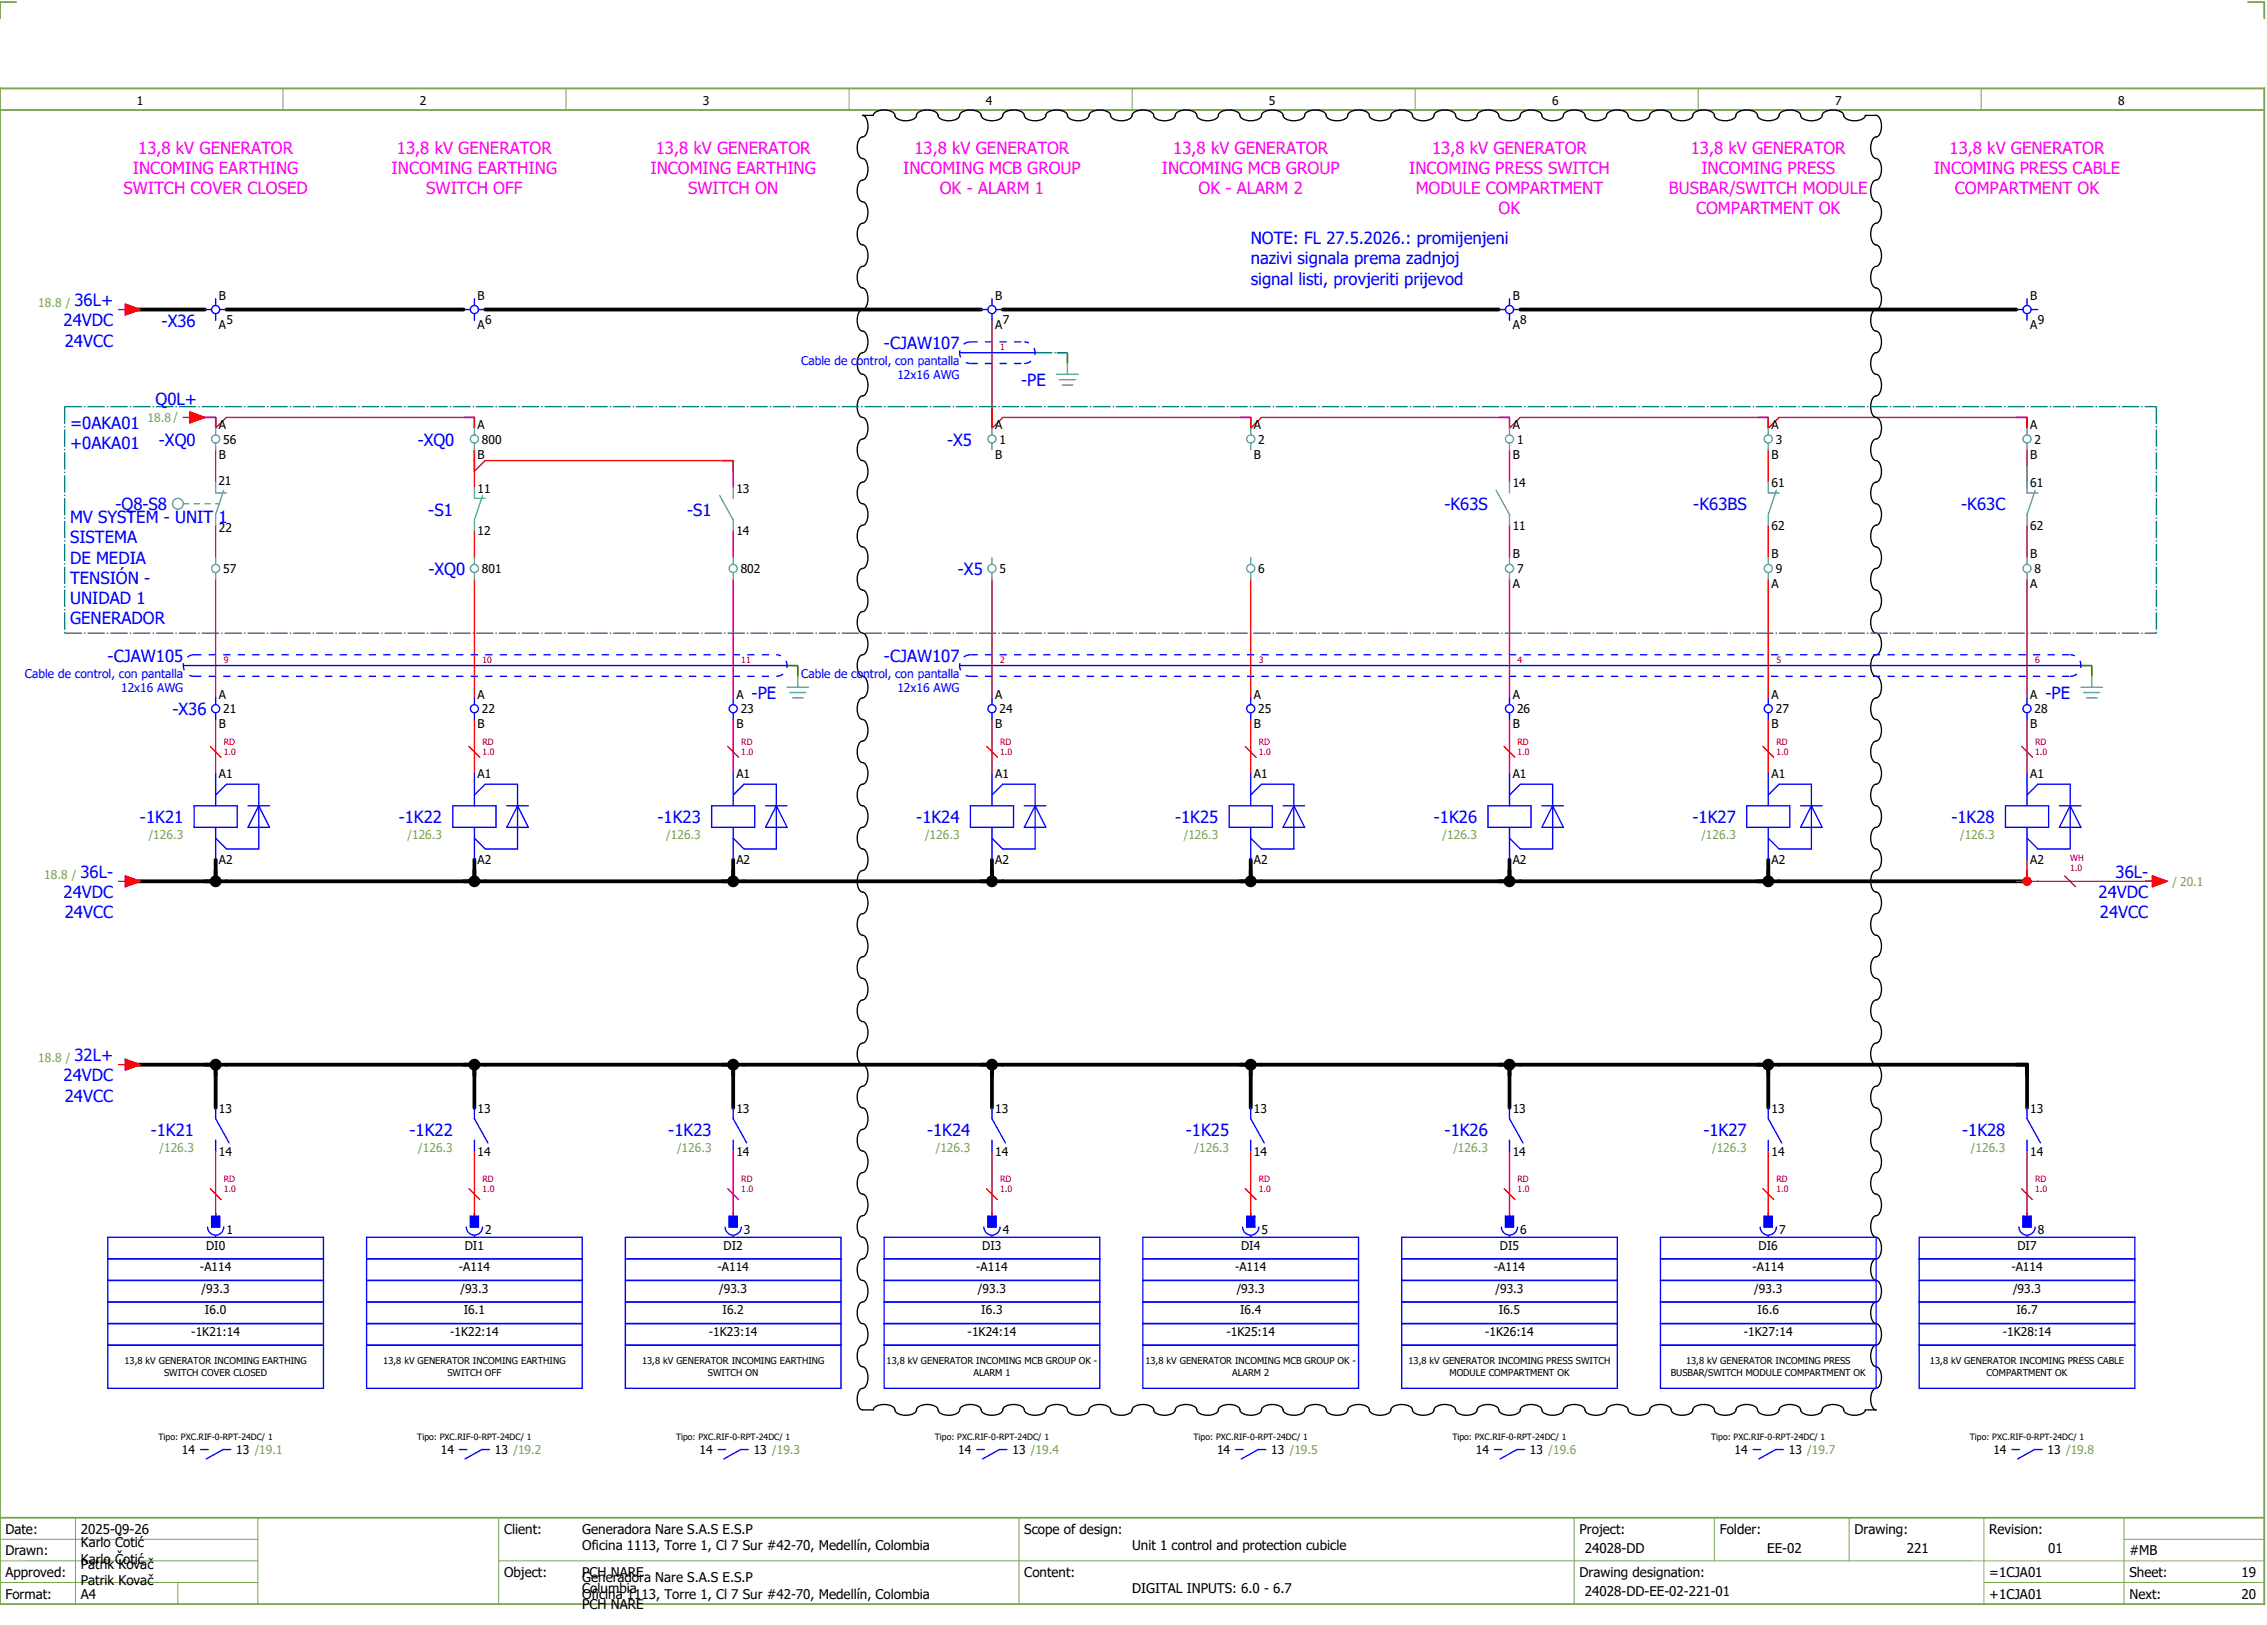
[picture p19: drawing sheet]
<svg xmlns="http://www.w3.org/2000/svg" width="421mm" height="301mm" viewBox="0 0 421 301" stroke-linecap="round" stroke-linejoin="round" font-family="sans-serif">
<defs><g id="words">
<g font-size="3.1" fill="#f0f">
<text x="25.6" y="28.5">13,8 kV GENERATOR</text>
<text x="73.6" y="28.5">13,8 kV GENERATOR</text>
<text x="121.6" y="28.5">13,8 kV GENERATOR</text>
<text x="169.6" y="28.5">13,8 kV GENERATOR</text>
<text x="217.6" y="28.5">13,8 kV GENERATOR</text>
<text x="265.6" y="28.5">13,8 kV GENERATOR</text>
<text x="313.6" y="28.5">13,8 kV GENERATOR</text>
<text x="361.6" y="28.5">13,8 kV GENERATOR</text>
<text x="24.6" y="32.3">INCOMING EARTHING</text>
<text x="72.6" y="32.3">INCOMING EARTHING</text>
<text x="120.6" y="32.3">INCOMING EARTHING</text>
<text x="167.5" y="32.3">INCOMING MCB GROUP</text>
<text x="215.5" y="32.3">INCOMING MCB GROUP</text>
<text x="261.4" y="32.3">INCOMING PRESS SWITCH</text>
<text x="315.6" y="32.3">INCOMING PRESS</text>
<text x="358.7" y="32.3">INCOMING PRESS CABLE</text>
<text x="22.9" y="36">SWITCH COVER CLOSED</text>
<text x="79.1" y="36">SWITCH OFF</text>
<text x="127.6" y="36">SWITCH ON</text>
<text x="174.3" y="36">OK - ALARM 1</text>
<text x="222.3" y="36">OK - ALARM 2</text>
<text x="262.6" y="36">MODULE COMPARTMENT</text>
<text x="278" y="39.8">OK</text>
<text x="309.6" y="36">BUSBAR/SWITCH MODULE</text>
<text x="314.6" y="39.8">COMPARTMENT OK</text>
<text x="362.6" y="36">COMPARTMENT OK</text>
</g>
<g font-size="3.1" fill="#00f">
<text x="232" y="45.3">NOTE: FL 27.5.2026.: promijenjeni</text>
<text x="232" y="49">nazivi signala prema zadnjoj</text>
<text x="232" y="52.8">signal listi, provjeriti prijevod</text>
<text x="13.8" y="56.8">36L+</text>
<text x="11.8" y="60.5">24VDC</text>
<text x="12" y="64.3">24VCC</text>
<text x="30" y="60.7">-X36</text>
<text x="164" y="64.8">-CJAW107</text>
<text x="189.4" y="71.6">-PE</text>
<text x="28.9" y="75.1">Q0L+</text>
<text x="13" y="79.5">=0AKA01</text>
<text x="13" y="83.3">+0AKA01</text>
<text x="29.5" y="82.6">-XQ0</text>
<text x="77.5" y="82.6">-XQ0</text>
<text x="175.7" y="82.6">-X5</text>
<text x="21.4" y="94.6">-Q8-S8</text>
<text x="79.4" y="95.6">-S1</text>
<text x="127.4" y="95.6">-S1</text>
<text x="267.9" y="94.6">-K63S</text>
<text x="314.1" y="94.6">-K63BS</text>
<text x="363.8" y="94.6">-K63C</text>
<text x="13" y="97">MV SYSTEM - UNIT 1</text>
<text x="13" y="100.8">SISTEMA</text>
<text x="13" y="104.5">DE MEDIA</text>
<text x="79.5" y="106.6">-XQ0</text>
<text x="177.7" y="106.6">-X5</text>
<text x="13" y="108.3">TENSIÓN -</text>
<text x="13" y="112">UNIDAD 1</text>
<text x="13" y="115.8">GENERADOR</text>
<text x="20" y="122.8">-CJAW105</text>
<text x="164" y="122.8">-CJAW107</text>
<text x="139.4" y="129.6">-PE</text>
<text x="379.4" y="129.6">-PE</text>
<text x="32" y="132.6">-X36</text>
<text x="26" y="152.6">-1K21</text>
<text x="74" y="152.6">-1K22</text>
<text x="122" y="152.6">-1K23</text>
<text x="170" y="152.6">-1K24</text>
<text x="218" y="152.6">-1K25</text>
<text x="266" y="152.6">-1K26</text>
<text x="314" y="152.6">-1K27</text>
<text x="362" y="152.6">-1K28</text>
<text x="11.8" y="166.5">24VDC</text>
<text x="14.9" y="162.8">36L-</text>
<text x="389.3" y="166.5">24VDC</text>
<text x="392.4" y="162.8">36L-</text>
<text x="12" y="170.3">24VCC</text>
<text x="389.5" y="170.3">24VCC</text>
<text x="13.8" y="196.8">32L+</text>
<text x="11.8" y="200.5">24VDC</text>
<text x="12" y="204.3">24VCC</text>
<text x="28" y="210.6">-1K21</text>
<text x="76" y="210.6">-1K22</text>
<text x="124" y="210.6">-1K23</text>
<text x="172" y="210.6">-1K24</text>
<text x="220" y="210.6">-1K25</text>
<text x="268" y="210.6">-1K26</text>
<text x="316" y="210.6">-1K27</text>
<text x="364" y="210.6">-1K28</text>
</g>
<g font-size="2.5">
<text x="1" y="284.4">Date:</text>
<text x="15" y="286.9">Karlo Čotić</text>
<text x="15" y="284.4">2025-09-26</text>
<text x="93.5" y="284.4">Client:</text>
<text x="108" y="284.4">Generadora Nare S.A.S E.S.P</text>
<text x="108" y="287.4">Oficina 1113, Torre 1, Cl 7 Sur #42-70, Medellín, Colombia</text>
<text x="190" y="284.4">Scope of design:</text>
<text x="210" y="287.4">Unit 1 control and protection cubicle</text>
<text x="293" y="284.4">Project:</text>
<text x="294" y="287.9">24028-DD</text>
<text x="319" y="284.4">Folder:</text>
<text x="327.8" y="287.9">EE-02</text>
<text x="344" y="284.4">Drawing:</text>
<text x="353.7" y="287.9">221</text>
<text x="369" y="284.4">Revision:</text>
<text x="379.9" y="287.9">01</text>
<text x="1" y="288.4">Drawn:</text>
<text x="1" y="292.4">Approved:</text>
<text x="15" y="289.9">Karlo Čotić</text>
<text x="15" y="290.9">Patrik Kovač</text>
<text x="15" y="293.9">Patrik Kovač</text>
<text x="93.5" y="292.4">Object:</text>
<text x="108" y="293.4">Generadora Nare S.A.S E.S.P</text>
<text x="108" y="292.4">PCH NARE</text>
<text x="190" y="292.4">Content:</text>
<text x="293" y="292.4">Drawing designation:</text>
<text x="369" y="292.4">=1CJA01</text>
<text x="395" y="292.4">Sheet:</text>
<text x="395" y="288.4">#MB</text>
<text x="415.8" y="292.4">19</text>
<text x="1" y="296.4">Format:</text>
<text x="15" y="296.4">A4</text>
<text x="108" y="296.4">Oficina 1113, Torre 1, Cl 7 Sur #42-70, Medellín, Colombia</text>
<text x="108" y="295.4">Columbia</text>
<text x="108" y="298.4">PCH NARE</text>
<text x="210" y="295.4">DIGITAL INPUTS: 6.0 - 6.7</text>
<text x="294" y="295.9">24028-DD-EE-02-221-01</text>
<text x="369" y="296.4">+1CJA01</text>
<text x="395" y="296.4">Next:</text>
<text x="415.8" y="296.4">20</text>
</g>
<g font-size="2.2">
<text x="25.4" y="19.4">1</text>
<text x="77.9" y="19.4">2</text>
<text x="130.4" y="19.4">3</text>
<text x="182.9" y="19.4">4</text>
<text x="235.4" y="19.4">5</text>
<text x="287.9" y="19.4">6</text>
<text x="340.4" y="19.4">7</text>
<text x="392.9" y="19.4">8</text>
<text x="40.6" y="55.5">B</text>
<text x="88.6" y="55.5">B</text>
<text x="184.6" y="55.5">B</text>
<text x="280.6" y="55.5">B</text>
<text x="376.6" y="55.5">B</text>
<text x="40.6" y="61">A</text>
<text x="42" y="60">5</text>
<text x="88.6" y="61">A</text>
<text x="90" y="60">6</text>
<text x="184.6" y="61">A</text>
<text x="186" y="60">7</text>
<text x="280.6" y="61">A</text>
<text x="282" y="60">8</text>
<text x="376.6" y="61">A</text>
<text x="378" y="60">9</text>
<text x="40.6" y="79.5">A</text>
<text x="41.4" y="82.3">56</text>
<text x="88.6" y="79.5">A</text>
<text x="89.4" y="82.3">800</text>
<text x="184.6" y="79.5">A</text>
<text x="185.4" y="82.3">1</text>
<text x="232.6" y="79.5">A</text>
<text x="233.4" y="82.3">2</text>
<text x="280.6" y="79.5">A</text>
<text x="281.4" y="82.3">1</text>
<text x="328.6" y="79.5">A</text>
<text x="329.4" y="82.3">3</text>
<text x="376.6" y="79.5">A</text>
<text x="377.4" y="82.3">2</text>
<text x="40.5" y="89.9">21</text>
<text x="40.6" y="85">B</text>
<text x="88.6" y="85">B</text>
<text x="184.6" y="85">B</text>
<text x="232.6" y="85">B</text>
<text x="280.6" y="85">B</text>
<text x="328.6" y="85">B</text>
<text x="376.6" y="85">B</text>
<text x="88.6" y="91.3">11</text>
<text x="136.6" y="91.3">13</text>
<text x="280.6" y="90.3">14</text>
<text x="328.6" y="90.3">61</text>
<text x="376.6" y="90.3">61</text>
<text x="40.6" y="98.6">22</text>
<text x="88.6" y="99.2">12</text>
<text x="136.6" y="99.2">14</text>
<text x="280.6" y="98.2">11</text>
<text x="328.6" y="98.2">62</text>
<text x="376.6" y="98.2">62</text>
<text x="41.4" y="106.3">57</text>
<text x="89.4" y="106.3">801</text>
<text x="137.4" y="106.3">802</text>
<text x="185.4" y="106.3">5</text>
<text x="233.4" y="106.3">6</text>
<text x="280.6" y="103.5">B</text>
<text x="281.4" y="106.3">7</text>
<text x="328.6" y="103.5">B</text>
<text x="329.4" y="106.3">9</text>
<text x="376.6" y="103.5">B</text>
<text x="377.4" y="106.3">8</text>
<text x="280.6" y="109">A</text>
<text x="328.6" y="109">A</text>
<text x="376.6" y="109">A</text>
<text x="40.6" y="129.5">A</text>
<text x="88.6" y="129.5">A</text>
<text x="136.6" y="129.5">A</text>
<text x="184.6" y="129.5">A</text>
<text x="232.6" y="129.5">A</text>
<text x="280.6" y="129.5">A</text>
<text x="328.6" y="129.5">A</text>
<text x="376.6" y="129.5">A</text>
<text x="40.6" y="135">B</text>
<text x="41.4" y="132.3">21</text>
<text x="88.6" y="135">B</text>
<text x="89.4" y="132.3">22</text>
<text x="136.6" y="135">B</text>
<text x="137.4" y="132.3">23</text>
<text x="184.6" y="135">B</text>
<text x="185.4" y="132.3">24</text>
<text x="232.6" y="135">B</text>
<text x="233.4" y="132.3">25</text>
<text x="280.6" y="135">B</text>
<text x="281.4" y="132.3">26</text>
<text x="328.6" y="135">B</text>
<text x="329.4" y="132.3">27</text>
<text x="376.6" y="135">B</text>
<text x="377.4" y="132.3">28</text>
<text x="40.6" y="144.3">A1</text>
<text x="88.6" y="144.3">A1</text>
<text x="136.6" y="144.3">A1</text>
<text x="184.6" y="144.3">A1</text>
<text x="232.6" y="144.3">A1</text>
<text x="280.6" y="144.3">A1</text>
<text x="328.6" y="144.3">A1</text>
<text x="376.6" y="144.3">A1</text>
<text x="40.6" y="160.2">A2</text>
<text x="88.6" y="160.2">A2</text>
<text x="136.6" y="160.2">A2</text>
<text x="184.6" y="160.2">A2</text>
<text x="232.6" y="160.2">A2</text>
<text x="280.6" y="160.2">A2</text>
<text x="328.6" y="160.2">A2</text>
<text x="376.6" y="160.2">A2</text>
<text x="40.6" y="206.3">13</text>
<text x="88.6" y="206.3">13</text>
<text x="136.6" y="206.3">13</text>
<text x="184.6" y="206.3">13</text>
<text x="232.6" y="206.3">13</text>
<text x="280.6" y="206.3">13</text>
<text x="328.6" y="206.3">13</text>
<text x="376.6" y="206.3">13</text>
<text x="40.6" y="214.2">14</text>
<text x="88.6" y="214.2">14</text>
<text x="136.6" y="214.2">14</text>
<text x="184.6" y="214.2">14</text>
<text x="232.6" y="214.2">14</text>
<text x="280.6" y="214.2">14</text>
<text x="328.6" y="214.2">14</text>
<text x="376.6" y="214.2">14</text>
<text x="38.2" y="231.8">DI0</text>
<text x="42" y="228.7">1</text>
<text x="86.2" y="231.8">DI1</text>
<text x="90" y="228.7">2</text>
<text x="134.2" y="231.8">DI2</text>
<text x="138" y="228.7">3</text>
<text x="182.2" y="231.8">DI3</text>
<text x="186" y="228.7">4</text>
<text x="230.2" y="231.8">DI4</text>
<text x="234" y="228.7">5</text>
<text x="278.2" y="231.8">DI5</text>
<text x="282" y="228.7">6</text>
<text x="326.2" y="231.8">DI6</text>
<text x="330" y="228.7">7</text>
<text x="374.2" y="231.8">DI7</text>
<text x="378" y="228.7">8</text>
<text x="37.1" y="235.6">-A114</text>
<text x="37.4" y="239.6">/93.3</text>
<text x="85.1" y="235.6">-A114</text>
<text x="85.4" y="239.6">/93.3</text>
<text x="133.1" y="235.6">-A114</text>
<text x="133.4" y="239.6">/93.3</text>
<text x="181.1" y="235.6">-A114</text>
<text x="181.4" y="239.6">/93.3</text>
<text x="229.1" y="235.6">-A114</text>
<text x="229.4" y="239.6">/93.3</text>
<text x="277.1" y="235.6">-A114</text>
<text x="277.4" y="239.6">/93.3</text>
<text x="325.1" y="235.6">-A114</text>
<text x="325.4" y="239.6">/93.3</text>
<text x="373.1" y="235.6">-A114</text>
<text x="373.4" y="239.6">/93.3</text>
<text x="38" y="243.6">I6.0</text>
<text x="86" y="243.6">I6.1</text>
<text x="134" y="243.6">I6.2</text>
<text x="182" y="243.6">I6.3</text>
<text x="230" y="243.6">I6.4</text>
<text x="278" y="243.6">I6.5</text>
<text x="326" y="243.6">I6.6</text>
<text x="374" y="243.6">I6.7</text>
<text x="35.5" y="247.6">-1K21:14</text>
<text x="83.5" y="247.6">-1K22:14</text>
<text x="131.5" y="247.6">-1K23:14</text>
<text x="179.5" y="247.6">-1K24:14</text>
<text x="227.5" y="247.6">-1K25:14</text>
<text x="275.5" y="247.6">-1K26:14</text>
<text x="323.5" y="247.6">-1K27:14</text>
<text x="371.5" y="247.6">-1K28:14</text>
<text x="33.8" y="269.6">14</text>
<text x="43.8" y="269.6">13 /19.1</text>
<text x="81.8" y="269.6">14</text>
<text x="91.8" y="269.6">13 /19.2</text>
<text x="129.8" y="269.6">14</text>
<text x="139.8" y="269.6">13 /19.3</text>
<text x="177.8" y="269.6">14</text>
<text x="187.8" y="269.6">13 /19.4</text>
<text x="225.8" y="269.6">14</text>
<text x="235.8" y="269.6">13 /19.5</text>
<text x="273.8" y="269.6">14</text>
<text x="283.8" y="269.6">13 /19.6</text>
<text x="321.8" y="269.6">14</text>
<text x="331.8" y="269.6">13 /19.7</text>
<text x="369.8" y="269.6">14</text>
<text x="379.8" y="269.6">13 /19.8</text>
</g>
<g font-size="2.2" fill="#7ca552">
<text x="7.1" y="56.9">18.8 /</text>
<text x="27.4" y="78.2">18.8 /</text>
<text x="27.6" y="155.5">/126.3</text>
<text x="75.6" y="155.5">/126.3</text>
<text x="123.6" y="155.5">/126.3</text>
<text x="171.6" y="155.5">/126.3</text>
<text x="219.6" y="155.5">/126.3</text>
<text x="267.6" y="155.5">/126.3</text>
<text x="315.6" y="155.5">/126.3</text>
<text x="363.6" y="155.5">/126.3</text>
<text x="8.2" y="162.9">18.8 /</text>
<text x="403" y="164.3">/ 20.1</text>
<text x="7.1" y="196.9">18.8 /</text>
<text x="29.6" y="213.5">/126.3</text>
<text x="77.6" y="213.5">/126.3</text>
<text x="125.6" y="213.5">/126.3</text>
<text x="173.6" y="213.5">/126.3</text>
<text x="221.6" y="213.5">/126.3</text>
<text x="269.6" y="213.5">/126.3</text>
<text x="317.6" y="213.5">/126.3</text>
<text x="365.6" y="213.5">/126.3</text>
</g>
<g font-size="2.2" fill="#00f">
<text x="148.6" y="67.6">Cable de control, con pantalla</text>
<text x="166.5" y="70.3">12x16 AWG</text>
<text x="4.6" y="125.6">Cable de control, con pantalla</text>
<text x="148.6" y="125.6">Cable de control, con pantalla</text>
<text x="22.5" y="128.3">12x16 AWG</text>
<text x="166.5" y="128.3">12x16 AWG</text>
</g>
<g font-size="1.7">
<text x="23.1" y="252.9">13,8 kV GENERATOR INCOMING EARTHING</text>
<text x="30.4" y="255">SWITCH COVER CLOSED</text>
<text x="71.1" y="252.9">13,8 kV GENERATOR INCOMING EARTHING</text>
<text x="83" y="255">SWITCH OFF</text>
<text x="119.1" y="252.9">13,8 kV GENERATOR INCOMING EARTHING</text>
<text x="131.3" y="255">SWITCH ON</text>
<text x="164.5" y="252.9">13,8 kV GENERATOR INCOMING MCB GROUP OK -</text>
<text x="180.6" y="255">ALARM 1</text>
<text x="212.5" y="252.9">13,8 kV GENERATOR INCOMING MCB GROUP OK -</text>
<text x="228.6" y="255">ALARM 2</text>
<text x="261.3" y="252.9">13,8 kV GENERATOR INCOMING PRESS SWITCH</text>
<text x="268.9" y="255">MODULE COMPARTMENT OK</text>
<text x="309.9" y="255">BUSBAR/SWITCH MODULE COMPARTMENT OK</text>
<text x="312.7" y="252.9">13,8 kV GENERATOR INCOMING PRESS</text>
<text x="358" y="252.9">13,8 kV GENERATOR INCOMING PRESS CABLE</text>
<text x="368.5" y="255">COMPARTMENT OK</text>
</g>
<g font-size="1.6" fill="#f00">
<text x="185.5" y="64.9">1</text>
<text x="41.5" y="122.9">9</text>
<text x="89.5" y="122.9">10</text>
<text x="137.5" y="122.9">11</text>
<text x="185.5" y="122.9">2</text>
<text x="233.5" y="122.9">3</text>
<text x="281.5" y="122.9">4</text>
<text x="329.5" y="122.9">5</text>
<text x="377.5" y="122.9">6</text>
<text x="41.5" y="140">1.0</text>
<text x="41.5" y="138.1">RD</text>
<text x="89.5" y="140">1.0</text>
<text x="89.5" y="138.1">RD</text>
<text x="137.5" y="140">1.0</text>
<text x="137.5" y="138.1">RD</text>
<text x="185.5" y="140">1.0</text>
<text x="185.5" y="138.1">RD</text>
<text x="233.5" y="140">1.0</text>
<text x="233.5" y="138.1">RD</text>
<text x="281.5" y="140">1.0</text>
<text x="281.5" y="138.1">RD</text>
<text x="329.5" y="140">1.0</text>
<text x="329.5" y="138.1">RD</text>
<text x="377.5" y="140">1.0</text>
<text x="377.5" y="138.1">RD</text>
<text x="384" y="161.6">1.0</text>
<text x="384" y="159.6">WH</text>
<text x="41.5" y="221.1">1.0</text>
<text x="41.5" y="219.1">RD</text>
<text x="89.5" y="221.1">1.0</text>
<text x="89.5" y="219.1">RD</text>
<text x="137.5" y="221.1">1.0</text>
<text x="137.5" y="219.1">RD</text>
<text x="185.5" y="221.1">1.0</text>
<text x="185.5" y="219.1">RD</text>
<text x="233.5" y="221.1">1.0</text>
<text x="233.5" y="219.1">RD</text>
<text x="281.5" y="221.1">1.0</text>
<text x="281.5" y="219.1">RD</text>
<text x="329.5" y="221.1">1.0</text>
<text x="329.5" y="219.1">RD</text>
<text x="377.5" y="221.1">1.0</text>
<text x="377.5" y="219.1">RD</text>
</g>
<g font-size="1.6">
<text x="29.4" y="267.1">Tipo: PXC.RIF-0-RPT-24DC/ 1</text>
<text x="77.4" y="267.1">Tipo: PXC.RIF-0-RPT-24DC/ 1</text>
<text x="125.4" y="267.1">Tipo: PXC.RIF-0-RPT-24DC/ 1</text>
<text x="173.4" y="267.1">Tipo: PXC.RIF-0-RPT-24DC/ 1</text>
<text x="221.4" y="267.1">Tipo: PXC.RIF-0-RPT-24DC/ 1</text>
<text x="269.4" y="267.1">Tipo: PXC.RIF-0-RPT-24DC/ 1</text>
<text x="317.4" y="267.1">Tipo: PXC.RIF-0-RPT-24DC/ 1</text>
<text x="365.4" y="267.1">Tipo: PXC.RIF-0-RPT-24DC/ 1</text>
</g>
</g></defs>
<path d="M0 16.4h420v281h-420zM3 .4h-3v3M417 .4h3v3M0 20.4h420M0 281.4h420" fill="none" stroke="#7ca552" stroke-width=".35"/>
<g fill="none" stroke="#7ca552" stroke-width=".19">
<path d="M52.5 16.4v4M105 16.4v4M157.5 16.4v4M210 16.4v4M262.5 16.4v4M315 16.4v4M367.5 16.4v4M0 285.4h47.8M0 293.4h47.8M14 281.4v16M33 293.4v4M47.8 281.4v16"/>
<path d="M47.8 289.4h-47.8M92.5 281.4v16M92.5 289.4h327.5M189 281.4v16M292 281.4v15.8M318 281.4v8M343 281.4v8M368 281.4v15.8M368 293.4h52M394 285.4h26M394 281.4v15.8"/>
</g>
<g fill="none" stroke="#000" stroke-width=".7">
<path d="M24 57.4h14M42 57.4h44M90 57.4h92M186 57.4h92M282 57.4h92M40 159.4v4M88 159.4v4M136 159.4v4M184 159.4v4M232 159.4v4M280 159.4v4M328 159.4v4"/>
<path d="M24 163.4h352M24 197.4h352v8M40 197.4v8M88 197.4v8M136 197.4v8M184 197.4v8M232 197.4v8M280 197.4v8M328 197.4v8"/>
</g>
<g fill="none" stroke="#f00" stroke-width=".25">
<path d="M184 59.4v20M36 77.4h4v2M42 77.4h46v2M186 77.4h46v2M234 77.4h46v2M282 77.4h46v2M330 77.4h46v2M40 83.4v6M40 97.4v6M88 83.4v7M88 98.4v5M90 85.4h46v5"/>
<path d="M136 98.4v5M280 83.4v6M280 97.4v6M328 83.4v6M328 97.4v6M376 83.4v6M376 97.4v6M40 107.4v22M88 107.4v22M136 107.4v22M184 107.4v22M232 107.4v22"/>
<path d="M280 107.4v22M328 107.4v22M376 107.4v22M40 133.4v10M88 133.4v10M136 133.4v10M184 133.4v10M232 133.4v10M280 133.4v10M328 133.4v10M376 133.4v10M376 159.4v4"/>
<path d="M374 163.4h26M40 213.4v12M88 213.4v12M136 213.4v12M184 213.4v12M232 213.4v12M280 213.4v12M328 213.4v12M376 213.4v12"/>
</g>
<path d="M192 65.4h6M198 65.4v2M146 123.4h2M148 123.4v2M386 123.4h2M388 123.4v2" fill="none" stroke="#00be00" stroke-width=".25" stroke-dasharray="3.2 .4 .3 .4" stroke-linecap="butt"/>
<g fill="#000">
<circle cx="40" cy="163.4" r="1.1"/>
<circle cx="88" cy="163.4" r="1.1"/>
<circle cx="136" cy="163.4" r="1.1"/>
<circle cx="184" cy="163.4" r="1.1"/>
<circle cx="232" cy="163.4" r="1.1"/>
<circle cx="280" cy="163.4" r="1.1"/>
<circle cx="328" cy="163.4" r="1.1"/>
<circle cx="40" cy="197.4" r="1.1"/>
<circle cx="88" cy="197.4" r="1.1"/>
<circle cx="136" cy="197.4" r="1.1"/>
<circle cx="184" cy="197.4" r="1.1"/>
<circle cx="232" cy="197.4" r="1.1"/>
<circle cx="280" cy="197.4" r="1.1"/>
<circle cx="328" cy="197.4" r="1.1"/>
</g>
<circle cx="376" cy="163.4" r=".88" fill="#f00"/>
<g fill="none" stroke="#f00" stroke-width=".25">
<path d="M22 57.4h1.2M23.2 56.4l2.8 1-2.8 1zM34 77.4h1.3M35.3 76.4l2.7 1-2.7 1zM38 77.4h2v2l2-2M86 77.4h2v2M184 75.4v4l2-2M230 77.4h2v2l2-2M278 77.4h2v2l2-2M326 77.4h2v2l2-2M374 77.4h2v2M88 83.4v4l2-2"/>
<path d="M134 85.4h2v2M39 138.4l2 2M87 138.4l2 2M135 138.4l2 2M183 138.4l2 2M231 138.4l2 2M279 138.4l2 2M327 138.4l2 2M375 138.4l2 2M22 163.4h1.2M23.2 162.4l2.8 1-2.8 1zM383 162.4l2 2"/>
<path d="M398 163.4h1.2M399.2 162.4l2.8 1-2.8 1zM22 197.4h1.2M23.2 196.4l2.8 1-2.8 1zM39 220.4l2 2M40 224.9v.5M87 220.4l2 2M88 224.9v.5M135 220.4l2 2M136 224.9v.5M183 220.4l2 2M184 224.9v.5"/>
<path d="M231 220.4l2 2M232 224.9v.5M279 220.4l2 2M280 224.9v.5M327 220.4l2 2M328 224.9v.5M375 220.4l2 2M376 224.9v.5"/>
</g>
<g fill="none" stroke="#52a5a5" stroke-width=".25">
<path d="M40 79.4v1.2M88 79.4v1.2M184 79.4v1.2M196 69.4h4M196.5 70.4h3M197 71.4h2M198 67.4v2M232 79.4v1.2M280 79.4v1.2M328 79.4v1.2M376 79.4v1.2M34 93.4h1"/>
<path d="M36 93.4h1M38 93.4h1M40 82.1v1.3M40 89.4v2h2M40 93.4h.6M41.5 90.9l-1.5 4.5v2M88 82.1v1.3M88 90.4v2h2M89.5 91.9l-1.5 4.5v2M133.5 91.9l2.5 4.5v2M136 90.4v2M184 82.1v1.3"/>
<path d="M232 82.1v1.3M277.5 90.9l2.5 4.5v2M280 82.1v1.3M280 89.4v2M328 89.4v2h2M328 82.1v1.3M329.5 90.9l-1.5 4.5v2M376 86.4v4M376 89.4v2h2M376 82.1v1.3M377.5 90.9l-1.5 4.5v2M40 103.4v1.2"/>
<path d="M40 106.1v1.3M88 103.4v1.2M88 106.1v1.3M136 103.4v1.2M136 106.1v1.3M184 103.4v1.2M184 106.1v1.3M232 103.4v1.2M232 106.1v1.3M280 103.4v1.2M280 106.1v1.3M328 103.4v1.2"/>
<path d="M328 106.1v1.3M376 103.4v1.2M376 106.1v1.3M146 127.4h4M146.5 128.4h3M147 129.4h2M148 125.4v2M386 127.4h4M386.5 128.4h3M387 129.4h2M388 125.4v2"/>
<circle cx="33" cy="93.4" r="1"/>
<circle cx="40" cy="81.4" r=".75"/>
<circle cx="88" cy="81.4" r=".75"/>
<circle cx="184" cy="81.4" r=".75"/>
<circle cx="232" cy="81.4" r=".75"/>
<circle cx="280" cy="81.4" r=".75"/>
<circle cx="328" cy="81.4" r=".75"/>
<circle cx="376" cy="81.4" r=".75"/>
<circle cx="40" cy="105.4" r=".75"/>
<circle cx="88" cy="105.4" r=".75"/>
<circle cx="136" cy="105.4" r=".75"/>
<circle cx="184" cy="105.4" r=".75"/>
<circle cx="232" cy="105.4" r=".75"/>
<circle cx="280" cy="105.4" r=".75"/>
<circle cx="328" cy="105.4" r=".75"/>
<circle cx="376" cy="105.4" r=".75"/>
</g>
<path d="M160 21.4h2l.1-.3a2.98 2.98 0 0 1 3.8 0 1.36 1.36 0 0 0 1.5 1.2 2.92 2.92 0 0 0 2.5-.6 1.36 1.36 0 0 1 1.5-1.3 2.92 2.92 0 0 1 2.5 .7 1.36 1.36 0 0 0 1.5 1.2 2.92 2.92 0 0 0 2.5-.6 1.36 1.36 0 0 1 1.5-1.3 2.92 2.92 0 0 1 2.5 .7 1.36 1.36 0 0 0 1.5 1.2 2.92 2.92 0 0 0 2.5-.6 1.36 1.36 0 0 1 1.5-1.3 2.92 2.92 0 0 1 2.5 .7 1.36 1.36 0 0 0 1.5 1.2 2.92 2.92 0 0 0 2.5-.6 1.36 1.36 0 0 1 1.5-1.3 2.92 2.92 0 0 1 2.5 .7 1.36 1.36 0 0 0 1.5 1.2 2.92 2.92 0 0 0 2.5-.6 1.36 1.36 0 0 1 1.5-1.3 2.92 2.92 0 0 1 2.5 .7 1.36 1.36 0 0 0 1.5 1.2 2.92 2.92 0 0 0 2.5-.6 1.36 1.36 0 0 1 1.5-1.3 2.92 2.92 0 0 1 2.5 .7 1.36 1.36 0 0 0 1.5 1.2 2.92 2.92 0 0 0 2.5-.6 1.36 1.36 0 0 1 1.5-1.3 2.92 2.92 0 0 1 2.5 .7 1.36 1.36 0 0 0 1.5 1.2 2.92 2.92 0 0 0 2.5-.6 1.36 1.36 0 0 1 1.5-1.3 2.92 2.92 0 0 1 2.5 .7 1.36 1.36 0 0 0 1.5 1.2 2.92 2.92 0 0 0 2.5-.6 1.36 1.36 0 0 1 1.5-1.3 2.92 2.92 0 0 1 2.5 .7 1.36 1.36 0 0 0 1.5 1.2 2.92 2.92 0 0 0 2.5-.6 1.36 1.36 0 0 1 1.5-1.3 2.92 2.92 0 0 1 2.5 .7 1.36 1.36 0 0 0 1.5 1.2 2.92 2.92 0 0 0 2.5-.6 1.36 1.36 0 0 1 1.5-1.3 2.92 2.92 0 0 1 2.5 .7 1.36 1.36 0 0 0 1.5 1.2 2.92 2.92 0 0 0 2.5-.6 1.36 1.36 0 0 1 1.5-1.3 2.92 2.92 0 0 1 2.5 .7 1.36 1.36 0 0 0 1.5 1.2 2.92 2.92 0 0 0 2.5-.6 1.36 1.36 0 0 1 1.5-1.3 2.92 2.92 0 0 1 2.5 .7 1.36 1.36 0 0 0 1.5 1.2 2.92 2.92 0 0 0 2.5-.6 1.36 1.36 0 0 1 1.5-1.3 2.92 2.92 0 0 1 2.5 .7 1.36 1.36 0 0 0 1.5 1.2 2.92 2.92 0 0 0 2.5-.6 1.36 1.36 0 0 1 1.5-1.3 2.92 2.92 0 0 1 2.5 .7 1.36 1.36 0 0 0 1.5 1.2 2.92 2.92 0 0 0 2.5-.6 1.36 1.36 0 0 1 1.5-1.3 2.92 2.92 0 0 1 2.5 .7 1.36 1.36 0 0 0 1.5 1.2 2.92 2.92 0 0 0 2.5-.6 1.36 1.36 0 0 1 1.5-1.3 2.92 2.92 0 0 1 2.5 .7 1.36 1.36 0 0 0 1.5 1.2 2.92 2.92 0 0 0 2.5-.6 1.36 1.36 0 0 1 1.5-1.3 2.92 2.92 0 0 1 2.5 .7 1.36 1.36 0 0 0 1.5 1.2 2.92 2.92 0 0 0 2.5-.6 1.36 1.36 0 0 1 1.5-1.3 2.92 2.92 0 0 1 2.5 .7 1.36 1.36 0 0 0 1.5 1.2 2.92 2.92 0 0 0 2.5-.6 1.36 1.36 0 0 1 1.5-1.3 2.92 2.92 0 0 1 2.5 .7 1.36 1.36 0 0 0 1.5 1.2 2.92 2.92 0 0 0 2.5-.6 1.36 1.36 0 0 1 1.5-1.3 2.92 2.92 0 0 1 2.5 .7 1.36 1.36 0 0 0 1.5 1.2 2.92 2.92 0 0 0 2.5-.6 1.36 1.36 0 0 1 1.5-1.3 2.92 2.92 0 0 1 2.5 .7 1.36 1.36 0 0 0 1.5 1.2 2.92 2.92 0 0 0 2.5-.6l.1-.3h2a1.39 1.39 0 0 1 .9 1.4 2.92 2.92 0 0 1-.6 2.5 1.36 1.36 0 0 0-1.2 1.5 2.92 2.92 0 0 0 .6 2.5 1.36 1.36 0 0 1 1.2 1.5 2.92 2.92 0 0 1-.6 2.5 1.36 1.36 0 0 0-1.2 1.5 2.92 2.92 0 0 0 .6 2.5 1.36 1.36 0 0 1 1.2 1.5 2.92 2.92 0 0 1-.6 2.5 1.36 1.36 0 0 0-1.2 1.5 2.92 2.92 0 0 0 .6 2.5 1.36 1.36 0 0 1 1.2 1.5 2.92 2.92 0 0 1-.6 2.5 1.36 1.36 0 0 0-1.2 1.5 2.92 2.92 0 0 0 .6 2.5 1.36 1.36 0 0 1 1.2 1.5 2.92 2.92 0 0 1-.6 2.5 1.36 1.36 0 0 0-1.2 1.5 2.92 2.92 0 0 0 .6 2.5 1.36 1.36 0 0 1 1.2 1.5 2.92 2.92 0 0 1-.6 2.5 1.36 1.36 0 0 0-1.2 1.5 2.92 2.92 0 0 0 .6 2.5 1.36 1.36 0 0 1 1.2 1.5 2.92 2.92 0 0 1-.6 2.5 1.36 1.36 0 0 0-1.2 1.5 2.92 2.92 0 0 0 .6 2.5 1.36 1.36 0 0 1 1.2 1.5 2.92 2.92 0 0 1-.6 2.5 1.36 1.36 0 0 0-1.2 1.5 2.92 2.92 0 0 0 .6 2.5 1.36 1.36 0 0 1 1.2 1.5 2.92 2.92 0 0 1-.6 2.5 1.36 1.36 0 0 0-1.2 1.5 2.92 2.92 0 0 0 .6 2.5 1.36 1.36 0 0 1 1.2 1.5 2.92 2.92 0 0 1-.6 2.5 1.36 1.36 0 0 0-1.2 1.5 2.92 2.92 0 0 0 .6 2.5 1.36 1.36 0 0 1 1.2 1.5 2.92 2.92 0 0 1-.6 2.5 1.36 1.36 0 0 0-1.2 1.5 2.92 2.92 0 0 0 .6 2.5 1.36 1.36 0 0 1 1.2 1.5 2.92 2.92 0 0 1-.6 2.5 1.36 1.36 0 0 0-1.2 1.5 2.92 2.92 0 0 0 .6 2.5 1.36 1.36 0 0 1 1.2 1.5 2.92 2.92 0 0 1-.6 2.5 1.36 1.36 0 0 0-1.2 1.5 2.92 2.92 0 0 0 .6 2.5 1.36 1.36 0 0 1 1.2 1.5 2.92 2.92 0 0 1-.6 2.5 1.36 1.36 0 0 0-1.2 1.5 2.92 2.92 0 0 0 .6 2.5 1.36 1.36 0 0 1 1.2 1.5 2.92 2.92 0 0 1-.6 2.5 1.36 1.36 0 0 0-1.2 1.5 2.92 2.92 0 0 0 .6 2.5 1.36 1.36 0 0 1 1.2 1.5 2.92 2.92 0 0 1-.6 2.5 1.36 1.36 0 0 0-1.2 1.5 2.92 2.92 0 0 0 .6 2.5 1.36 1.36 0 0 1 1.2 1.5 2.92 2.92 0 0 1-.6 2.5 1.36 1.36 0 0 0-1.2 1.5 2.92 2.92 0 0 0 .6 2.5 1.36 1.36 0 0 1 1.2 1.5 2.92 2.92 0 0 1-.6 2.5 1.36 1.36 0 0 0-1.2 1.5 2.92 2.92 0 0 0 .6 2.5 1.36 1.36 0 0 1 1.2 1.5 2.92 2.92 0 0 1-.6 2.5 1.36 1.36 0 0 0-1.2 1.5 2.92 2.92 0 0 0 .6 2.5 1.36 1.36 0 0 1 1.2 1.5 2.92 2.92 0 0 1-.6 2.5 1.36 1.36 0 0 0-1.2 1.5 2.92 2.92 0 0 0 .6 2.5 1.36 1.36 0 0 1 1.2 1.5 2.92 2.92 0 0 1-.6 2.5 1.36 1.36 0 0 0-1.2 1.5 2.92 2.92 0 0 0 .6 2.5 1.36 1.36 0 0 1 1.2 1.5 2.92 2.92 0 0 1-.6 2.5 1.36 1.36 0 0 0-1.2 1.5 2.92 2.92 0 0 0 .6 2.5 1.36 1.36 0 0 1 1.2 1.5 2.92 2.92 0 0 1-.6 2.5 1.36 1.36 0 0 0-1.2 1.5 2.92 2.92 0 0 0 .6 2.5 1.36 1.36 0 0 1 1.2 1.5 2.92 2.92 0 0 1-.6 2.5 1.36 1.36 0 0 0-1.2 1.5 2.92 2.92 0 0 0 .6 2.5 1.36 1.36 0 0 1 1.2 1.5 2.92 2.92 0 0 1-.6 2.5 1.36 1.36 0 0 0-1.2 1.5 2.92 2.92 0 0 0 .6 2.5 1.36 1.36 0 0 1 1.2 1.5 2.92 2.92 0 0 1-.6 2.5 1.36 1.36 0 0 0-1.2 1.5 2.92 2.92 0 0 0 .6 2.5 1.36 1.36 0 0 1 1.2 1.5 2.92 2.92 0 0 1-.6 2.5 1.36 1.36 0 0 0-1.2 1.5 2.92 2.92 0 0 0 .6 2.5 1.36 1.36 0 0 1 1.2 1.5 2.92 2.92 0 0 1-.6 2.5 1.36 1.36 0 0 0-1.2 1.5 2.92 2.92 0 0 0 .6 2.5 1.36 1.36 0 0 1 1.2 1.5 2.92 2.92 0 0 1-.6 2.5 1.36 1.36 0 0 0-1.2 1.5 2.92 2.92 0 0 0 .6 2.5 1.36 1.36 0 0 1 1.2 1.5 2.92 2.92 0 0 1-.6 2.5 1.36 1.36 0 0 0-1.2 1.5 2.92 2.92 0 0 0 .6 2.5l.3 .1h-2a1.39 1.39 0 0 1-1.4 .9 2.92 2.92 0 0 1-2.5-.6 1.36 1.36 0 0 0-1.5-1.3 2.92 2.92 0 0 0-2.5 .7 1.36 1.36 0 0 1-1.5 1.2 2.92 2.92 0 0 1-2.5-.6 1.36 1.36 0 0 0-1.5-1.3 2.92 2.92 0 0 0-2.5 .7 1.36 1.36 0 0 1-1.5 1.2 2.92 2.92 0 0 1-2.5-.6 1.36 1.36 0 0 0-1.5-1.3 2.92 2.92 0 0 0-2.5 .7 1.36 1.36 0 0 1-1.5 1.2 2.92 2.92 0 0 1-2.5-.6 1.36 1.36 0 0 0-1.5-1.3 2.92 2.92 0 0 0-2.5 .7 1.36 1.36 0 0 1-1.5 1.2 2.92 2.92 0 0 1-2.5-.6 1.36 1.36 0 0 0-1.5-1.3 2.92 2.92 0 0 0-2.5 .7 1.36 1.36 0 0 1-1.5 1.2 2.92 2.92 0 0 1-2.5-.6 1.36 1.36 0 0 0-1.5-1.3 2.92 2.92 0 0 0-2.5 .7 1.36 1.36 0 0 1-1.5 1.2 2.92 2.92 0 0 1-2.5-.6 1.36 1.36 0 0 0-1.5-1.3 2.92 2.92 0 0 0-2.5 .7 1.36 1.36 0 0 1-1.5 1.2 2.92 2.92 0 0 1-2.5-.6 1.36 1.36 0 0 0-1.5-1.3 2.92 2.92 0 0 0-2.5 .7 1.36 1.36 0 0 1-1.5 1.2 2.92 2.92 0 0 1-2.5-.6 1.36 1.36 0 0 0-1.5-1.3 2.92 2.92 0 0 0-2.5 .7 1.36 1.36 0 0 1-1.5 1.2 2.92 2.92 0 0 1-2.5-.6 1.36 1.36 0 0 0-1.5-1.3 2.92 2.92 0 0 0-2.5 .7 1.36 1.36 0 0 1-1.5 1.2 2.92 2.92 0 0 1-2.5-.6 1.36 1.36 0 0 0-1.5-1.3 2.92 2.92 0 0 0-2.5 .7 1.36 1.36 0 0 1-1.5 1.2 2.92 2.92 0 0 1-2.5-.6 1.36 1.36 0 0 0-1.5-1.3 2.92 2.92 0 0 0-2.5 .7 1.36 1.36 0 0 1-1.5 1.2 2.92 2.92 0 0 1-2.5-.6 1.36 1.36 0 0 0-1.5-1.3 2.92 2.92 0 0 0-2.5 .7 1.36 1.36 0 0 1-1.5 1.2 2.92 2.92 0 0 1-2.5-.6 1.36 1.36 0 0 0-1.5-1.3 2.92 2.92 0 0 0-2.5 .7 1.36 1.36 0 0 1-1.5 1.2 2.92 2.92 0 0 1-2.5-.6 1.36 1.36 0 0 0-1.5-1.3 2.92 2.92 0 0 0-2.5 .7 1.36 1.36 0 0 1-1.5 1.2 2.92 2.92 0 0 1-2.5-.6 1.36 1.36 0 0 0-1.5-1.3 2.92 2.92 0 0 0-2.5 .7 1.36 1.36 0 0 1-1.5 1.2 2.92 2.92 0 0 1-2.5-.6 1.36 1.36 0 0 0-1.5-1.3 2.92 2.92 0 0 0-2.5 .7 1.36 1.36 0 0 1-1.5 1.2 2.92 2.92 0 0 1-2.5-.6 1.36 1.36 0 0 0-1.5-1.3 2.92 2.92 0 0 0-2.5 .7 1.36 1.36 0 0 1-1.5 1.2 2.92 2.92 0 0 1-2.5-.6 1.36 1.36 0 0 0-1.5-1.3 2.92 2.92 0 0 0-2.5 .7 1.36 1.36 0 0 1-1.5 1.2 2.92 2.92 0 0 1-2.5-.6 1.36 1.36 0 0 0-1.5-1.3 2.92 2.92 0 0 0-2.5 .7 1.36 1.36 0 0 1-1.5 1.2 2.92 2.92 0 0 1-2.5-.6 1.36 1.36 0 0 0-1.5-1.3 2.92 2.92 0 0 0-2.5 .7 1.36 1.36 0 0 1-1.5 1.2 2.92 2.92 0 0 1-2.5-.6 1.36 1.36 0 0 0-1.5-1.3 2.92 2.92 0 0 0-2.5 .7 1.36 1.36 0 0 1-1.5 1.2 2.92 2.92 0 0 1-2.5-.6 1.36 1.36 0 0 0-1.5-1.3 2.92 2.92 0 0 0-2.5 .7l-.1 .3h-2a1.39 1.39 0 0 1-.9-1.4 2.92 2.92 0 0 1 .6-2.5 1.36 1.36 0 0 0 1.2-1.5 2.92 2.92 0 0 0-.6-2.5 1.36 1.36 0 0 1-1.2-1.5 2.92 2.92 0 0 1 .6-2.5 1.36 1.36 0 0 0 1.2-1.5 2.92 2.92 0 0 0-.6-2.5 1.36 1.36 0 0 1-1.2-1.5 2.92 2.92 0 0 1 .6-2.5 1.36 1.36 0 0 0 1.2-1.5 2.92 2.92 0 0 0-.6-2.5 1.36 1.36 0 0 1-1.2-1.5 2.92 2.92 0 0 1 .6-2.5 1.36 1.36 0 0 0 1.2-1.5 2.92 2.92 0 0 0-.6-2.5 1.36 1.36 0 0 1-1.2-1.5 2.92 2.92 0 0 1 .6-2.5 1.36 1.36 0 0 0 1.2-1.5 2.92 2.92 0 0 0-.6-2.5 1.36 1.36 0 0 1-1.2-1.5 2.92 2.92 0 0 1 .6-2.5 1.36 1.36 0 0 0 1.2-1.5 2.92 2.92 0 0 0-.6-2.5 1.36 1.36 0 0 1-1.2-1.5 2.92 2.92 0 0 1 .6-2.5 1.36 1.36 0 0 0 1.2-1.5 2.92 2.92 0 0 0-.6-2.5 1.36 1.36 0 0 1-1.2-1.5 2.92 2.92 0 0 1 .6-2.5 1.36 1.36 0 0 0 1.2-1.5 2.92 2.92 0 0 0-.6-2.5 1.36 1.36 0 0 1-1.2-1.5 2.92 2.92 0 0 1 .6-2.5 1.36 1.36 0 0 0 1.2-1.5 2.92 2.92 0 0 0-.6-2.5 1.36 1.36 0 0 1-1.2-1.5 2.92 2.92 0 0 1 .6-2.5 1.36 1.36 0 0 0 1.2-1.5 2.92 2.92 0 0 0-.6-2.5 1.36 1.36 0 0 1-1.2-1.5 2.92 2.92 0 0 1 .6-2.5 1.36 1.36 0 0 0 1.2-1.5 2.92 2.92 0 0 0-.6-2.5 1.36 1.36 0 0 1-1.2-1.5 2.92 2.92 0 0 1 .6-2.5 1.36 1.36 0 0 0 1.2-1.5 2.92 2.92 0 0 0-.6-2.5 1.36 1.36 0 0 1-1.2-1.5 2.92 2.92 0 0 1 .6-2.5 1.36 1.36 0 0 0 1.2-1.5 2.92 2.92 0 0 0-.6-2.5 1.36 1.36 0 0 1-1.2-1.5 2.92 2.92 0 0 1 .6-2.5 1.36 1.36 0 0 0 1.2-1.5 2.92 2.92 0 0 0-.6-2.5 1.36 1.36 0 0 1-1.2-1.5 2.92 2.92 0 0 1 .6-2.5 1.36 1.36 0 0 0 1.2-1.5 2.92 2.92 0 0 0-.6-2.5 1.36 1.36 0 0 1-1.2-1.5 2.92 2.92 0 0 1 .6-2.5 1.36 1.36 0 0 0 1.2-1.5 2.92 2.92 0 0 0-.6-2.5 1.36 1.36 0 0 1-1.2-1.5 2.92 2.92 0 0 1 .6-2.5 1.36 1.36 0 0 0 1.2-1.5 2.92 2.92 0 0 0-.6-2.5 1.36 1.36 0 0 1-1.2-1.5 2.92 2.92 0 0 1 .6-2.5 1.36 1.36 0 0 0 1.2-1.5 2.92 2.92 0 0 0-.6-2.5 1.36 1.36 0 0 1-1.2-1.5 2.92 2.92 0 0 1 .6-2.5 1.36 1.36 0 0 0 1.2-1.5 2.92 2.92 0 0 0-.6-2.5 1.36 1.36 0 0 1-1.2-1.5 2.92 2.92 0 0 1 .6-2.5 1.36 1.36 0 0 0 1.2-1.5 2.92 2.92 0 0 0-.6-2.5 1.36 1.36 0 0 1-1.2-1.5 2.92 2.92 0 0 1 .6-2.5 1.36 1.36 0 0 0 1.2-1.5 2.92 2.92 0 0 0-.6-2.5 1.36 1.36 0 0 1-1.2-1.5 2.92 2.92 0 0 1 .6-2.5 1.36 1.36 0 0 0 1.2-1.5 2.92 2.92 0 0 0-.6-2.5 1.36 1.36 0 0 1-1.2-1.5 2.92 2.92 0 0 1 .6-2.5 1.36 1.36 0 0 0 1.2-1.5 2.92 2.92 0 0 0-.6-2.5 1.36 1.36 0 0 1-1.2-1.5 2.92 2.92 0 0 1 .6-2.5 1.36 1.36 0 0 0 1.2-1.5 2.92 2.92 0 0 0-.6-2.5 1.36 1.36 0 0 1-1.2-1.5 2.92 2.92 0 0 1 .6-2.5 1.36 1.36 0 0 0 1.2-1.5 2.91 2.91 0 0 0-.6-2.5 1.36 1.36 0 0 1-1.2-1.5 2.92 2.92 0 0 1 .6-2.5 1.36 1.36 0 0 0 1.2-1.5 2.92 2.92 0 0 0-.6-2.5 1.36 1.36 0 0 1-1.2-1.5 2.92 2.92 0 0 1 .6-2.5 1.36 1.36 0 0 0 1.2-1.5 2.92 2.92 0 0 0-.6-2.5 1.36 1.36 0 0 1-1.2-1.5 2.92 2.92 0 0 1 .6-2.5 1.36 1.36 0 0 0 1.2-1.5 2.92 2.92 0 0 0-.6-2.5 1.36 1.36 0 0 1-1.2-1.5 2.92 2.92 0 0 1 .6-2.5 1.36 1.36 0 0 0 1.2-1.5 2.91 2.91 0 0 0-.6-2.5 1.36 1.36 0 0 1-1.2-1.5 2.92 2.92 0 0 1 .6-2.5 1.36 1.36 0 0 0 1.2-1.5 2.92 2.92 0 0 0-.6-2.5z" fill="none" stroke="#000" stroke-width=".25"/>
<path d="M196 65.4h2M198 65.4v2M146 123.4h2M148 123.4v2M386 123.4h2M388 123.4v2" fill="none" stroke="#00be00" stroke-width=".25" stroke-dasharray="3.2 .4 .3 .4" stroke-linecap="butt"/>
<g fill="none" stroke="#00f" stroke-width=".25">
<path d="M38 57.4h1.3M40 55.4v1.2M40 58.1v1.3M40.8 57.4h1.2M86 57.4h1.3M88 55.4v1.2M88 58.1v1.3M88.8 57.4h1.2M182 57.4h1.3M184 55.4v1.2M184 58.1v1.3M184.8 57.4h1.2"/>
<path d="M278 57.4h1.3M280 55.4v1.2M280 58.1v1.3M280.8 57.4h1.2M374 57.4h1.2M376 55.4v1.2M376 58.1v1.3M376.7 57.4h1.3M178 65.4h14M34 123.4h112M40 129.4v1.2M40 132.1v1.3"/>
<path d="M88 129.4v1.2M88 132.1v1.3M136 129.4v1.2M136 132.1v1.3M178 123.4h208M184 129.4v1.2M184 132.1v1.3M232 129.4v1.2M232 132.1v1.3M280 129.4v1.2M280 132.1v1.3M328 129.4v1.2"/>
<path d="M328 132.1v1.3M376 129.4v1.2M376 132.1v1.3M36 149.4h8v4h-8zM40 143.4v6M40 153.4v6M40 147.4l2-2h6v12h-6l-2-2M46 149.4h4M48 149.4h.1M48 149.4l2 4h-4zM84 149.4h8v4h-8zM88 143.4v6"/>
<path d="M88 153.4v6M88 147.4l2-2h6v12h-6l-2-2M94 149.4h4M96 149.4h.1M96 149.4l2 4h-4zM132 149.4h8v4h-8zM136 143.4v6M136 153.4v6M136 147.4l2-2h6v12h-6l-2-2M142 149.4h4M144 149.4h.1M144 149.4l2 4h-4z"/>
<path d="M180 149.4h8v4h-8zM184 143.4v6M184 153.4v6M184 147.4l2-2h6v12h-6l-2-2M190 149.4h4M192 149.4h.1M192 149.4l2 4h-4zM228 149.4h8v4h-8zM232 143.4v6M232 153.4v6M232 147.4l2-2h6v12h-6l-2-2M238 149.4h4"/>
<path d="M240 149.4h.1M240 149.4l2 4h-4zM276 149.4h8v4h-8zM280 143.4v6M280 153.4v6M280 147.4l2-2h6v12h-6l-2-2M286 149.4h4M288 149.4h.1M288 149.4l2 4h-4zM324 149.4h8v4h-8zM328 143.4v6M328 153.4v6"/>
<path d="M328 147.4l2-2h6v12h-6l-2-2M334 149.4h4M336 149.4h.1M336 149.4l2 4h-4zM372 149.4h8v4h-8zM376 143.4v6M376 153.4v6M376 147.4l2-2h6v12h-6l-2-2M382 149.4h4M384 149.4h.1M384 149.4l2 4h-4zM40 205.4v2l2.5 4.5"/>
<path d="M40 211.4v2M88 205.4v2l2.5 4.5M88 211.4v2M136 205.4v2l2.5 4.5M136 211.4v2M184 205.4v2l2.5 4.5M184 211.4v2M232 205.4v2l2.5 4.5M232 211.4v2M280 205.4v2l2.5 4.5M280 211.4v2M328 205.4v2l2.5 4.5"/>
<path d="M328 211.4v2M376 205.4v2l2.5 4.5M376 211.4v2M20 237.4h40M20 229.4h40v28h-40zM20 233.4h40M38.5 227.5a1.5 1.5 0 0 0 1.5 1.5 1.5 1.5 0 0 0 1.5-1.5M39.3 225.5h1.5v2h-1.5zM40 229.1v.3M68 237.4h40M68 233.4h40M68 229.4h40v28h-40z"/>
<path d="M86.5 227.5a1.5 1.5 0 0 0 1.5 1.5 1.5 1.5 0 0 0 1.5-1.5M87.3 225.5h1.5v2h-1.5zM88 229.1v.3M116 237.4h40M116 233.4h40M116 229.4h40v28h-40zM134.5 227.5a1.5 1.5 0 0 0 1.5 1.5 1.5 1.5 0 0 0 1.5-1.5M135.3 225.5h1.5v2h-1.5zM136 229.1v.3M164 237.4h40M164 233.4h40M164 229.4h40v28h-40z"/>
<path d="M182.5 227.5a1.5 1.5 0 0 0 1.5 1.5 1.5 1.5 0 0 0 1.5-1.5M183.3 225.5h1.5v2h-1.5zM184 229.1v.3M212 237.4h40M212 233.4h40M212 229.4h40v28h-40zM230.5 227.5a1.5 1.5 0 0 0 1.5 1.5 1.5 1.5 0 0 0 1.5-1.5M231.3 225.5h1.5v2h-1.5zM232 229.1v.3M260 237.4h40M260 233.4h40M260 229.4h40v28h-40z"/>
<path d="M278.5 227.5a1.5 1.5 0 0 0 1.5 1.5 1.5 1.5 0 0 0 1.5-1.5M279.3 225.5h1.5v2h-1.5zM280 229.1v.3M308 237.4h40M308 233.4h40M308 229.4h40v28h-40zM326.5 227.5a1.5 1.5 0 0 0 1.5 1.5 1.5 1.5 0 0 0 1.5-1.5M327.3 225.5h1.5v2h-1.5zM328 229.1v.3M356 237.4h40M356 233.4h40M356 229.4h40v28h-40z"/>
<path d="M374.5 227.5a1.5 1.5 0 0 0 1.5 1.5 1.5 1.5 0 0 0 1.5-1.5M375.2 225.5h1.5v2h-1.5zM376 229.1v.3M20 249.4h40M20 245.4h40M20 241.4h40M68 249.4h40M68 245.4h40M68 241.4h40M116 249.4h40M116 245.4h40M116 241.4h40"/>
<path d="M164 249.4h40M164 245.4h40M164 241.4h40M212 249.4h40M212 245.4h40M212 241.4h40M260 249.4h40M260 245.4h40M260 241.4h40M308 249.4h40M308 245.4h40M308 241.4h40"/>
<path d="M356 249.4h40M356 245.4h40M356 241.4h40M37.2 268.7h1.4M42.8 268.7h-1.4l-3.1 1.8M85.2 268.7h1.4M90.8 268.7h-1.4l-3.1 1.8M133.2 268.7h1.4M138.8 268.7h-1.4l-3.1 1.8M181.2 268.7h1.4M186.8 268.7h-1.4l-3.1 1.8M229.2 268.7h1.4"/>
<path d="M234.8 268.7h-1.4l-3.1 1.8M277.2 268.7h1.4M282.8 268.7h-1.4l-3.1 1.8M325.2 268.7h1.4M330.8 268.7h-1.4l-3.1 1.8M373.2 268.7h1.4M378.8 268.7h-1.4l-3.1 1.8"/>
<circle cx="40" cy="57.4" r=".75"/>
<circle cx="88" cy="57.4" r=".75"/>
<circle cx="184" cy="57.4" r=".75"/>
<circle cx="280" cy="57.4" r=".75"/>
<circle cx="376" cy="57.4" r=".75"/>
<circle cx="40" cy="131.4" r=".75"/>
<circle cx="88" cy="131.4" r=".75"/>
<circle cx="136" cy="131.4" r=".75"/>
<circle cx="184" cy="131.4" r=".75"/>
<circle cx="232" cy="131.4" r=".75"/>
<circle cx="280" cy="131.4" r=".75"/>
<circle cx="328" cy="131.4" r=".75"/>
<circle cx="376" cy="131.4" r=".75"/>
</g>
<g fill="#00f" stroke="#00f" stroke-width=".19">
<path d="M39.3 225.5h1.5v2h-1.5z"/>
<path d="M87.3 225.5h1.5v2h-1.5z"/>
<path d="M135.3 225.5h1.5v2h-1.5z"/>
<path d="M183.3 225.5h1.5v2h-1.5z"/>
<path d="M231.3 225.5h1.5v2h-1.5z"/>
<path d="M279.3 225.5h1.5v2h-1.5z"/>
<path d="M327.3 225.5h1.5v2h-1.5z"/>
<path d="M375.2 225.5h1.5v2h-1.5z"/>
</g>
<path d="M12 75.4h388M12 75.4v42M400 75.4v42M12 117.4h388" fill="none" stroke="#007f7f" stroke-width=".25" stroke-dasharray="3.2 .4 .3 .4" stroke-linecap="butt"/>
<path d="M180 67.4h10M180 63.4h10M180 63.4a2 2 0 0 0-2 2 2 2 0 0 0 2 2M190 67.4a2 2 0 0 0 2-2 2 2 0 0 0-2-2M36 125.4h108M36 121.4h108M36 121.4a2 2 0 0 0-2 2 2 2 0 0 0 2 2M144 125.4a2 2 0 0 0 2-2 2 2 0 0 0-2-2M180 125.4h204M180 121.4h204M180 121.4a2 2 0 0 0-2 2 2 2 0 0 0 2 2M384 125.4a2 2 0 0 0 2-2 2 2 0 0 0-2-2" fill="none" stroke="#00f" stroke-width=".25" stroke-dasharray="1.4 1.4" stroke-linecap="butt"/>
<g fill="#f00" stroke="#f00" stroke-width=".19">
<path d="M23.2 56.4l2.8 1-2.8 1z"/>
<path d="M23.2 196.4l2.8 1-2.8 1z"/>
<path d="M23.2 162.4l2.8 1-2.8 1z"/>
<path d="M399.2 162.4l2.8 1-2.8 1z"/>
<path d="M35.3 76.4l2.7 1-2.7 1z"/>
</g>
<use href="#words"/>
</svg>
